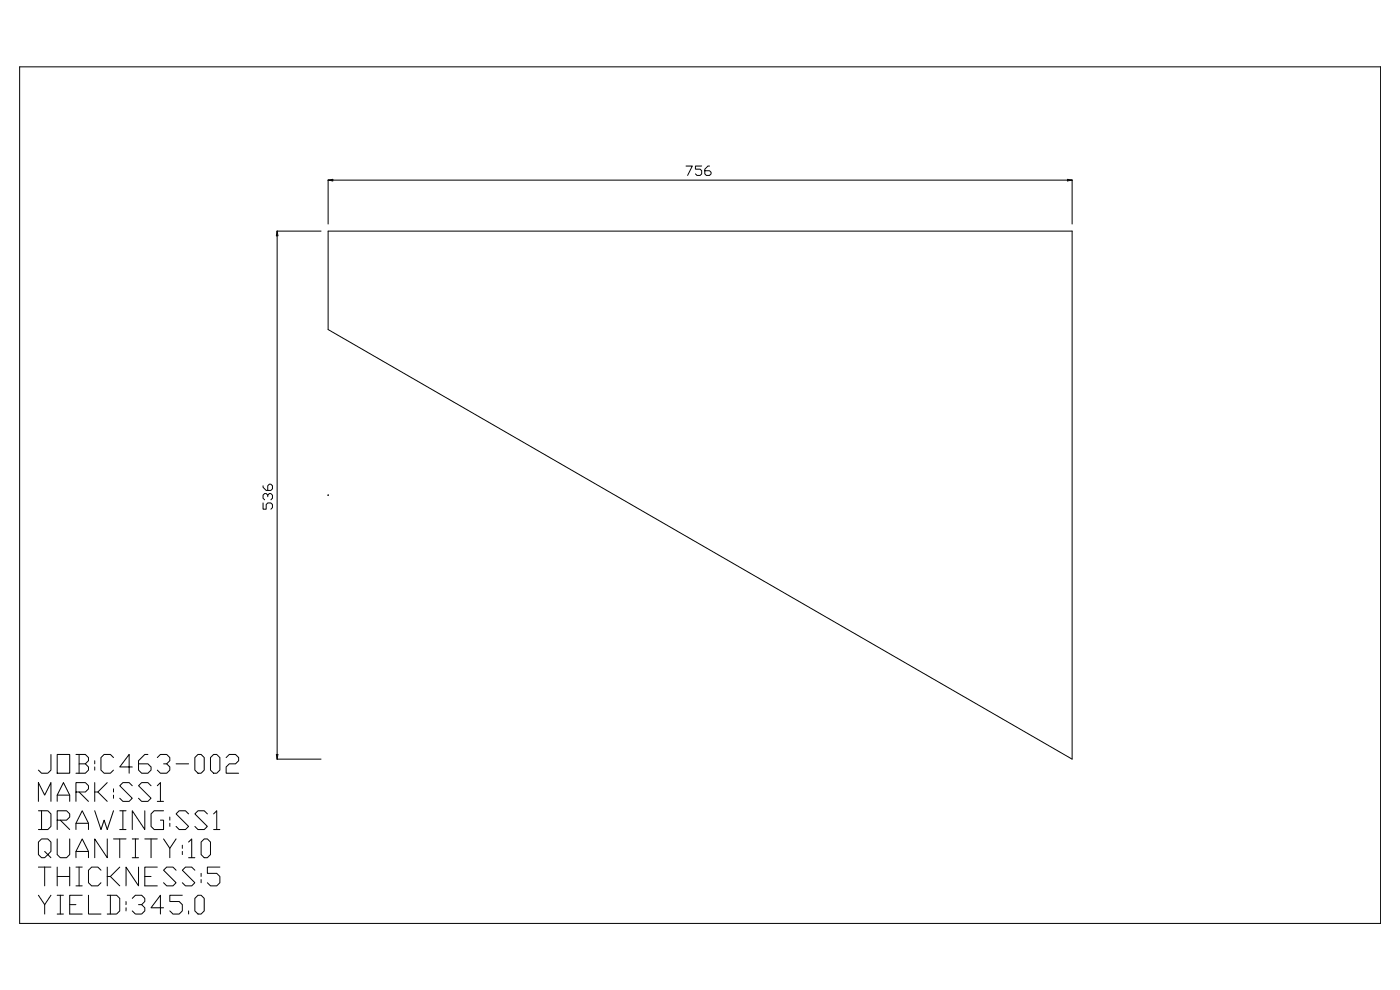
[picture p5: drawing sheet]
<svg xmlns="http://www.w3.org/2000/svg" width="420mm" height="297mm" viewBox="0 0 420 297" stroke-linecap="round" stroke-linejoin="round" font-family="sans-serif">
<!-- layer: 5 -->
<g fill="none" stroke="#000" stroke-width=".3">
<path d="M5.9 20h408.1v256.9h-408.1zM98.4 148.4h.1M15.3 226.2v4.7l-1 1h-1.8l-1-1M17.1 226.2h3.8v5.7h-3.8zM17.1 238.4h3.8M22.8 237.5h2.8l.9-1v-.9l-.9-.9h-2.8v5.6M22.8 226.2h2.8l.9 1v.9l-.9 .9M23.7 229h1.9l.9 1v.9l-.9 1h-2.8M23.7 226.2v5.7M23.7 237.5l2.8 2.8M28.4 228.1v.9M28.4 230v.9"/>
<path d="M28.4 234.7v5.6M29.3 237.5l2.9 2.8M32.2 234.7l-2.9 2.8h-.9M34 227.2l-.9-1h-1.9l-.9 1v3.7l.9 1h1.9l.9-1M34 236.5v1M34 238.4v1M39.7 235.6l-1-.9h-1.8l-1 .9 3.8 3.8-1 .9h-1.8l-1-.9M39.7 230h-3.8l2.8-3.8v5.7M44.4 226.2h-1l-1.9 1.9v2.8l1 1h1.9l.9-1v-.9l-.9-1h-2.9M45.3 235.6l-.9-.9h-1.9l-1 .9 3.8 3.8-.9 .9h-1.9l-1-.9M47.2 235.6l.9-.9v5.6M47.2 227.2l.9-1h1.9l.9 1v.9l-.9 .9h-.9"/>
<path d="M50 229l.9 1v.9l-.9 1h-1.9l-.9-1M52.8 229h3.8M59.4 226.2h.9l.9 1v3.7l-.9 1h-.9l-1-1v-3.7zM64.1 226.2h.9l.9 1v3.7l-.9 1h-.9l-1-1v-3.7zM67.8 227.2l1-1h1.8l1 1v.9l-1 .9h-1.8l-1 1v1.9h3.8M11.5 243.1h2.8l1 1v3.7l-1 .9h-2.8M11.5 240.3v-5.6l1.9 3.7 1.9-3.7v5.6M12.5 243.1v5.6M13.4 255.3l.9 1-.9 .9h-.9l-1-.9v-3.8l1-.9h1.8l1 .9v2.8l-1 1 1 .9M17.1 251.6v4.7l1 .9h1.9l.9-.9v-4.7M17.1 245.9h2.9l.9-.9v-.9l-.9-1h-2.9v5.6M17.1 240.3v-1.9l1.9-3.7 1.9 3.7v1.9"/>
<path d="M18.1 245.9l2.8 2.8M22.8 257.2v-1.9l1.9-3.7 1.8 3.7v1.9M22.8 248.7v-1.8l1.9-3.8 1.8 3.8v1.8M22.8 255.3h3.7M22.8 246.9h3.7M28.4 243.1l1.9 5.6 .9-2.8 1 2.8 1.8-5.6M32.2 251.6v5.6l-3.8-5.6v5.6M34 251.6h3.8M35.9 251.6v5.6M35.9 243.1h1.9M35.9 248.7h1.9M36.9 243.1v5.6"/>
<path d="M39.7 251.6h1.8M39.7 257.2h1.8M40.6 251.6v5.6M43.4 243.1v5.6l-3.7-5.6v5.6M43.4 251.6h3.8M45.3 251.6v5.6M47.2 240.3h1.9M49.1 251.6l1.8 2.8v2.8M49.1 243.1h-2.9l-.9 1v3.7l.9 .9h2.9v-2.8h-1M50.9 245v.9M50.9 246.9v.9M52.8 251.6l-1.9 2.8"/>
<path d="M54.7 253.4v1M54.7 255.3v1M56.6 252.5l.9-.9v5.6M56.6 244.1l-1-1h-1.9l-.9 1 3.8 3.7-1 .9h-1.9l-.9-.9M56.6 257.2h1.8M60.3 252.5l.9-.9h1l.9 .9v3.8l-.9 .9h-1l-.9-.9zM62.2 244.1l-1-1h-1.8l-1 1 3.8 3.7-1 .9h-1.8l-1-.9M64.1 244.1l.9-1v5.6M64.1 248.7h1.8M11.5 268.4l1.9 2.9v2.8M11.5 260h3.8M13.4 260v5.6"/>
<path d="M15.3 268.4l-1.9 2.9M17.1 268.4h1.9M17.1 274.1h1.9M17.1 260v5.6M17.1 262.8h3.8M18.1 268.4v5.7M20.9 271.3h1.9M20.9 260v5.6M22.8 260h1.9M22.8 265.6h1.9M23.7 260v5.6M24.7 268.4h-3.8v5.7h3.8"/>
<path d="M26.5 268.4v5.7h3.8M30.3 260.9l-1-.9h-1.8l-1 .9v3.8l1 .9h1.8l1-.9M32.2 268.4h2.8l.9 1v3.7l-.9 1h-2.8M32.2 260v5.6M33.1 268.4v5.7M33.1 262.8l2.8 2.8M35.9 260l-2.8 2.8h-.9M37.8 270.3v1M37.8 272.2v.9M39.7 269.4l.9-1h1.9l.9 1v.9l-.9 1h-1M41.5 260v5.6l-3.7-5.6v5.6M42.5 271.3l.9 .9v.9l-.9 1h-1.9l-.9-1"/>
<path d="M43.4 262.8h1.9M47.2 260h-3.8v5.6h3.8M49.1 272.2h-3.8l2.8-3.8v5.7M52.8 260.9l-.9-.9h-1.9l-.9 .9 3.7 3.8-.9 .9h-1.9l-.9-.9M54.7 268.4h-3.8v1.9h2.8l1 1v1.8l-1 1h-1.8l-1-1M56.6 273.1v1M58.4 269.4l1-1h.9l.9 1v3.7l-.9 1h-.9l-1-1zM58.4 260.9l-.9-.9h-1.9l-.9 .9 3.7 3.8-.9 .9h-1.9l-.9-.9M60.3 261.9v.9M60.3 263.8v.9M65.9 260h-3.7v1.9h2.8l.9 .9v1.9l-.9 .9h-1.9l-.9-.9"/>
</g>
<!-- layer: 3 -->
<path d="M98.4 69.3h223.1v158.3l-223.1-128.8z" fill="none" stroke="#000" stroke-width=".3"/>
<!-- layer: 6 -->
<path d="M205.7 49.8h1.9l-1.4 2.8M210.4 49.8h-1.8v.9h1.4l.4 .5v.9l-.4 .5h-1l-.4-.5M212.8 49.8h-.5l-.9 .9v1.4l.4 .5h1l.4-.5v-.4l-.4-.5h-1.4M83.1 69.3h13.2M83.1 69.3v158.3M98.4 67.2v-13.2h223.1v13.2M78.9 150.8v1.9h.9v-1.4l.5-.5h.9l.5 .5v.9l-.5 .5M78.9 145.7v.4l.9 1h1.4l.5-.5v-.9l-.5-.5h-.4l-.5 .5v1.4M80.3 148.9v-.4l-.5-.5h-.4l-.5 .5v.9l.5 .5M80.3 148.5l.5-.5h.4l.5 .5v.9l-.5 .5M83.1 227.6h13.2" fill="none" stroke="#000" stroke-width=".3"/>
<!-- layer: 2 -->
<path d="M98.4 54l1.4-.2v.4zM320.1 53.8l1.4 .2-1.4 .2zM83.1 69.3l.2 1.4h-.4zM82.9 226.2h.4l-.2 1.4z" fill="none" stroke="#000" stroke-width=".3"/>
</svg>
